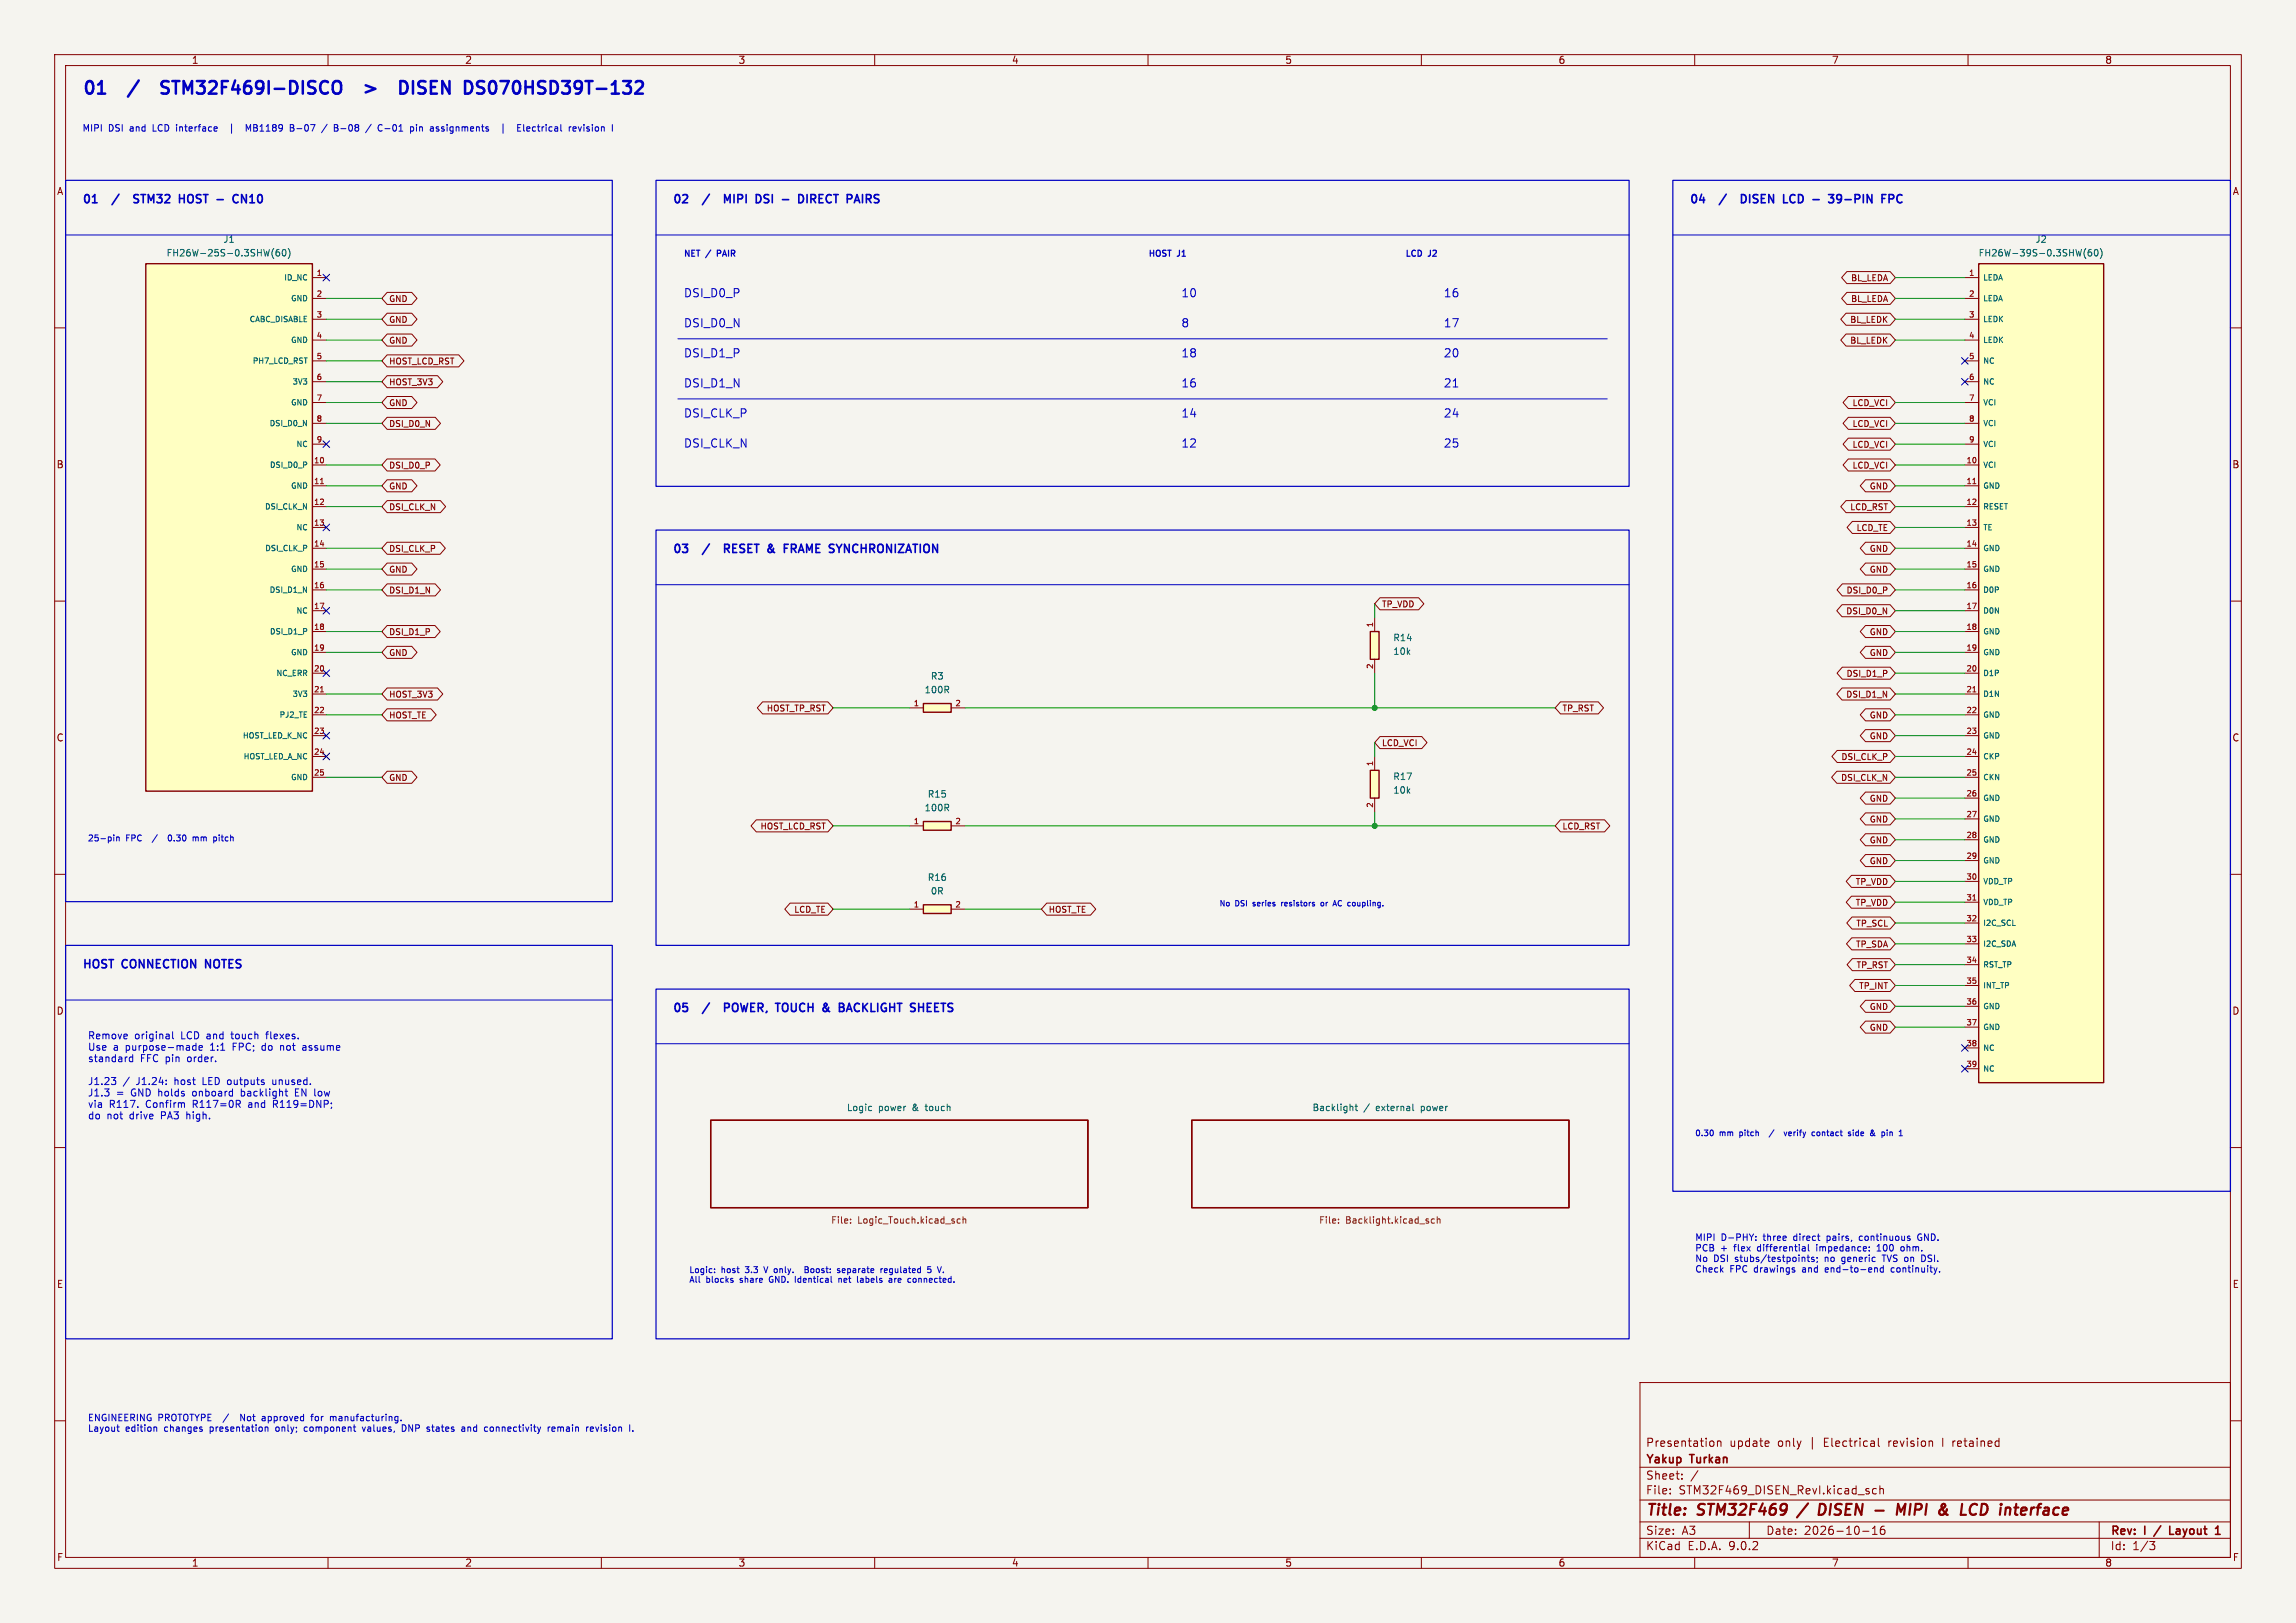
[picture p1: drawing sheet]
<svg xmlns="http://www.w3.org/2000/svg" width="420mm" height="297mm" viewBox="0 0 420 297" stroke-linecap="round" stroke-linejoin="round" font-family="sans-serif">
<defs><g id="words">
<g font-size="3.2" fill="#0000c2">
<text x="15" y="18.4">01</text>
<text x="32.5" y="18.4">STM32F469I-DISCO</text>
<text x="71.6" y="18.4">&gt;</text>
<text x="79.8" y="18.4">DISEN</text>
<text x="92.5" y="18.4">DS070HSD39T-132</text>
</g>
<g font-size="2.8" fill="#840000">
<text x="301" y="277.9">Title:</text>
<text x="310.6" y="277.9">STM32F469</text>
<text x="334.3" y="277.9">DISEN</text>
<text x="350.2" y="277.9">MIPI</text>
<text x="358.7" y="277.9">&amp;</text>
<text x="363.5" y="277.9">LCD</text>
<text x="371.5" y="277.9">interface</text>
</g>
<g font-size="2.1" fill="#0000c2">
<text x="15" y="38">01</text>
<text x="26.4" y="38">STM32</text>
<text x="35.3" y="38">HOST</text>
<text x="42.7" y="38">-</text>
<text x="46.3" y="38">CN10</text>
<text x="123" y="38">02</text>
<text x="134.4" y="38">MIPI</text>
<text x="140.8" y="38">DSI</text>
<text x="146.2" y="38">-</text>
<text x="149.8" y="38">DIRECT</text>
<text x="159.2" y="38">PAIRS</text>
<text x="309" y="38">04</text>
<text x="320.4" y="38">DISEN</text>
<text x="328.7" y="38">LCD</text>
<text x="334.7" y="38">-</text>
<text x="338.3" y="38">39-PIN</text>
<text x="125" y="54.7">DSI_D0_P</text>
<text x="216" y="54.7">10</text>
<text x="264" y="54.7">16</text>
<text x="125" y="60.2">DSI_D0_N</text>
<text x="125" y="65.7">DSI_D1_P</text>
<text x="216" y="65.7">18</text>
<text x="216" y="60.2">8</text>
<text x="264" y="65.7">20</text>
<text x="264" y="60.2">17</text>
<text x="125" y="71.2">DSI_D1_N</text>
<text x="216" y="71.2">16</text>
<text x="264" y="71.2">21</text>
<text x="125" y="76.7">DSI_CLK_P</text>
<text x="216" y="76.7">14</text>
<text x="264" y="76.7">24</text>
<text x="125" y="82.2">DSI_CLK_N</text>
<text x="216" y="82.2">12</text>
<text x="264" y="82.2">25</text>
<text x="123" y="102">03</text>
<text x="134.4" y="102">RESET</text>
<text x="142.9" y="102">&amp;</text>
<text x="146.5" y="102">FRAME SYNCHRONIZATION</text>
<text x="15" y="178">HOST</text>
<text x="22.5" y="178">CONNECTION</text>
<text x="38.3" y="178">NOTES</text>
<text x="123" y="185.9">05</text>
<text x="134.4" y="185.9">POWER,</text>
<text x="144.5" y="185.9">TOUCH</text>
<text x="153.6" y="185.9">&amp;</text>
<text x="157.2" y="185.9">BACKLIGHT SHEETS</text>
</g>
<g font-size="2.1" fill="#840000">
<text x="301" y="268.2">Yakup</text>
<text x="301" y="265">Presentation</text>
<text x="309.3" y="268.2">Turkan</text>
<text x="316.4" y="265">update</text>
<text x="325.2" y="265">only</text>
<text x="331.2" y="265">|</text>
<text x="333.9" y="265">Electrical</text>
<text x="345.8" y="265">revision</text>
<text x="355.9" y="265">I retained</text>
<text x="301" y="273.7">File:</text>
<text x="301" y="271">Sheet:</text>
<text x="307.1" y="273.7">STM32F469_DISEN_RevI.kicad_sch</text>
<text x="301" y="281.1">Size:</text>
<text x="307.6" y="281.1">A3</text>
<text x="323" y="281.1">Date:</text>
<text x="330" y="281.1">2026-10-16</text>
<text x="386" y="281.3">Rev:</text>
<text x="392.4" y="281.3">I</text>
<text x="398.1" y="281.3">Layout</text>
<text x="301" y="283.9">KiCad</text>
<text x="308.7" y="283.9">E.D.A.</text>
<text x="316.3" y="283.9">9.0.2</text>
<text x="386" y="283.9">Id:</text>
<text x="390.1" y="283.9">1/3</text>
</g>
<g font-size="1.8" fill="#840000">
<text x="35" y="11.9">1</text>
<text x="85" y="11.9">2</text>
<text x="135" y="11.9">3</text>
<text x="185" y="11.9">4</text>
<text x="235" y="11.9">5</text>
<text x="285" y="11.9">6</text>
<text x="335" y="11.9">7</text>
<text x="385" y="11.9">8</text>
<text x="10.3" y="35.9">A</text>
<text x="408.3" y="35.9">A</text>
<text x="10.3" y="85.9">B</text>
<text x="408.2" y="85.9">B</text>
<text x="10.3" y="135.9">C</text>
<text x="408.2" y="135.9">C</text>
<text x="10.3" y="185.9">D</text>
<text x="408.2" y="185.9">D</text>
<text x="10.3" y="235.9">E</text>
<text x="408.3" y="235.9">E</text>
<text x="10.3" y="285.9">F</text>
<text x="35" y="286.9">1</text>
<text x="85" y="286.9">2</text>
<text x="135" y="286.9">3</text>
<text x="185" y="286.9">4</text>
<text x="235" y="286.9">5</text>
<text x="285" y="286.9">6</text>
<text x="335" y="286.9">7</text>
<text x="385" y="286.9">8</text>
<text x="408.3" y="285.9">F</text>
</g>
<g font-size="1.8" fill="#0000c2">
<text x="16" y="190.5">Remove</text>
<text x="24.6" y="190.5">original</text>
<text x="33.2" y="190.5">LCD and</text>
<text x="42.8" y="190.5">touch</text>
<text x="49.4" y="190.5">flexes.</text>
<text x="16" y="192.6">Use</text>
<text x="16" y="194.7">standard</text>
<text x="20.7" y="192.6">a</text>
<text x="23.1" y="192.6">purpose-made</text>
<text x="25.7" y="194.7">FFC pin</text>
<text x="34.5" y="194.7">order.</text>
<text x="38.8" y="192.6">1:1</text>
<text x="43" y="192.6">FPC;</text>
<text x="48.6" y="192.6">do</text>
<text x="52.1" y="192.6">not</text>
<text x="56.4" y="192.6">assume</text>
<text x="16" y="198.9">J1.23</text>
<text x="16" y="201">J1.3</text>
<text x="16" y="203.1">via</text>
<text x="20" y="203.1">R117.</text>
<text x="21.3" y="201">=</text>
<text x="22.5" y="198.9">/</text>
<text x="24.1" y="201">GND holds</text>
<text x="25.1" y="198.9">J1.24:</text>
<text x="26.8" y="203.1">Confirm</text>
<text x="32.2" y="198.9">host</text>
<text x="35.5" y="203.1">R117=0R</text>
<text x="35.7" y="201">onboard</text>
<text x="37.5" y="198.9">LED outputs</text>
<text x="44.7" y="201">backlight</text>
<text x="45.9" y="203.1">and</text>
<text x="50.6" y="203.1">R119=DNP;</text>
<text x="50.7" y="198.9">unused.</text>
<text x="54.8" y="201">EN low</text>
<text x="16" y="205.2">do</text>
<text x="19.5" y="205.2">not</text>
<text x="23.8" y="205.2">drive</text>
<text x="29.7" y="205.2">PA3</text>
<text x="34.6" y="205.2">high.</text>
</g>
<g font-size="1.7" fill="#0000c2">
<text x="15" y="24.4">MIPI</text>
<text x="19.8" y="24.4">DSI</text>
<text x="23.9" y="24.4">and</text>
<text x="28.3" y="24.4">LCD interface</text>
<text x="46.4" y="24.4">MB1189</text>
<text x="54.7" y="24.4">B-07</text>
<text x="60.8" y="24.4">/</text>
<text x="63.2" y="24.4">B-08</text>
<text x="69.3" y="24.4">/</text>
<text x="71.7" y="24.4">C-01</text>
<text x="77.8" y="24.4">pin</text>
<text x="81.6" y="24.4">assignments</text>
<text x="95" y="24.4">|</text>
<text x="98.4" y="24.4">Electrical</text>
<text x="108.1" y="24.4">revision</text>
<text x="310" y="227.4">MIPI</text>
<text x="314.8" y="227.4">D-PHY:</text>
<text x="322.7" y="227.4">three</text>
<text x="328.4" y="227.4">direct</text>
<text x="334.7" y="227.4">pairs,</text>
<text x="340.9" y="227.4">continuous</text>
<text x="351.8" y="227.4">GND.</text>
<text x="310" y="229.3">PCB</text>
<text x="310" y="231.3">No</text>
<text x="310" y="233.2">Check</text>
<text x="313.5" y="231.3">DSI</text>
<text x="314.7" y="229.3">+</text>
<text x="316.4" y="233.2">FPC</text>
<text x="317.3" y="229.3">flex</text>
<text x="317.5" y="231.3">stubs/testpoints;</text>
<text x="321" y="233.2">drawings</text>
<text x="321.8" y="229.3">differential</text>
<text x="330" y="233.2">and</text>
<text x="332.8" y="229.3">impedance:</text>
<text x="334.1" y="231.3">no</text>
<text x="334.4" y="233.2">end-to-end</text>
<text x="337.4" y="231.3">generic</text>
<text x="344.1" y="229.3">100</text>
<text x="345.1" y="231.3">TVS on</text>
<text x="346.7" y="233.2">continuity.</text>
<text x="348.7" y="229.3">ohm.</text>
<text x="352.7" y="231.3">DSI.</text>
<text x="16" y="260.4">ENGINEERING</text>
<text x="16" y="262.3">Layout</text>
<text x="23" y="262.3">edition</text>
<text x="28.9" y="260.4">PROTOTYPE</text>
<text x="30.2" y="262.3">changes</text>
<text x="38.7" y="262.3">presentation</text>
<text x="41.2" y="260.4">/</text>
<text x="44.7" y="260.4">Not</text>
<text x="48.9" y="260.4">approved</text>
<text x="51" y="262.3">only;</text>
<text x="56.4" y="262.3">component</text>
<text x="58.1" y="260.4">for</text>
<text x="61.8" y="260.4">manufacturing.</text>
<text x="67.3" y="262.3">values,</text>
<text x="74.7" y="262.3">DNP</text>
<text x="79.5" y="262.3">states</text>
<text x="86.1" y="262.3">and</text>
<text x="90.5" y="262.3">connectivity</text>
<text x="102.3" y="262.3">remain</text>
<text x="109.5" y="262.3">revision</text>
</g>
<g font-size="1.7" fill="#006464">
<text x="30.4" y="47.1">FH26W-25S-0.3SHW(60)</text>
<text x="40.8" y="44.6">J1</text>
<text x="361.8" y="47.1">FH26W-39S-0.3SHW(60)</text>
<text x="372.2" y="44.6">J2</text>
<text x="254.8" y="117.5">R14</text>
<text x="170.2" y="124.6">R3</text>
<text x="254.8" y="120">10k</text>
<text x="169" y="127.1">100R</text>
<text x="254.8" y="142.9">R17</text>
<text x="169" y="148.7">100R</text>
<text x="169.6" y="146.2">R15</text>
<text x="254.8" y="145.4">10k</text>
<text x="169.6" y="161.4">R16</text>
<text x="170.2" y="163.9">0R</text>
<text x="154.8" y="203.5">Logic</text>
<text x="160.7" y="203.5">power</text>
<text x="167" y="203.5">&amp;</text>
<text x="169.6" y="203.5">touch</text>
<text x="240" y="203.5">Backlight</text>
<text x="249.5" y="203.5">/</text>
<text x="251.9" y="203.5">external</text>
<text x="260.2" y="203.5">power</text>
</g>
<g font-size="1.7" fill="#725600">
<text x="151.9" y="224.1">File:</text>
<text x="156.9" y="224.1">Logic_Touch.kicad_sch</text>
<text x="241.2" y="224.1">File:</text>
<text x="246.2" y="224.1">Backlight.kicad_sch</text>
</g>
<g font-size="1.5" fill="#0000c2">
<text x="125" y="47.5">NET</text>
<text x="131.7" y="47.5">PAIR</text>
<text x="210" y="47.5">HOST</text>
<text x="215.5" y="47.5">J1</text>
<text x="257" y="47.5">LCD</text>
<text x="261.4" y="47.5">J2</text>
<text x="16" y="154.3">25-pin</text>
<text x="23" y="154.3">FPC</text>
<text x="28.3" y="154.3">/</text>
<text x="31.6" y="154.3">0.30</text>
<text x="36.4" y="154.3">mm</text>
<text x="40.4" y="154.3">pitch</text>
<text x="310" y="208.3">0.30</text>
<text x="314.5" y="208.3">mm</text>
<text x="318.4" y="208.3">pitch</text>
<text x="327.6" y="208.3">verify</text>
<text x="332.9" y="208.3">contact</text>
<text x="339.8" y="208.3">side</text>
<text x="344" y="208.3">&amp;</text>
<text x="346.4" y="208.3">pin</text>
<text x="126" y="233.3">Logic:</text>
<text x="131.9" y="233.3">host</text>
<text x="136.5" y="233.3">3.3</text>
<text x="140.2" y="233.3">V only.</text>
<text x="148.3" y="233.3">Boost:</text>
<text x="154.5" y="233.3">separate</text>
<text x="162.7" y="233.3">regulated</text>
<text x="171.5" y="233.3">5</text>
<text x="126" y="235.1">All</text>
<text x="129.2" y="235.1">blocks</text>
<text x="135.5" y="235.1">share</text>
<text x="141.1" y="235.1">GND.</text>
<text x="146.1" y="235.1">Identical</text>
<text x="154.3" y="235.1">net</text>
<text x="157.9" y="235.1">labels</text>
<text x="164" y="235.1">are</text>
<text x="167.7" y="235.1">connected.</text>
</g>
<g font-size="1.5" fill="#840000">
<text x="338.5" y="51.7">BL_LEDA</text>
<text x="71.1" y="55.5">GND</text>
<text x="71.1" y="59.3">GND</text>
<text x="338.3" y="59.3">BL_LEDK</text>
<text x="338.5" y="55.5">BL_LEDA</text>
<text x="71.1" y="63.1">GND</text>
<text x="338.3" y="63.1">BL_LEDK</text>
<text x="71.1" y="66.9">HOST_LCD_RST</text>
<text x="71.1" y="70.7">HOST_3V3</text>
<text x="71.1" y="74.5">GND</text>
<text x="338.7" y="74.5">LCD_VCI</text>
<text x="71.1" y="78.3">DSI_D0_N</text>
<text x="338.7" y="78.3">LCD_VCI</text>
<text x="338.7" y="82.1">LCD_VCI</text>
<text x="71.1" y="85.9">DSI_D0_P</text>
<text x="71.1" y="89.8">GND</text>
<text x="338.7" y="85.9">LCD_VCI</text>
<text x="341.9" y="89.8">GND</text>
<text x="71.1" y="93.6">DSI_CLK_N</text>
<text x="338.3" y="93.6">LCD_RST</text>
<text x="71.1" y="101.2">DSI_CLK_P</text>
<text x="339.5" y="97.4">LCD_TE</text>
<text x="341.9" y="101.2">GND</text>
<text x="71.1" y="105">GND</text>
<text x="341.9" y="105">GND</text>
<text x="71.1" y="108.8">DSI_D1_N</text>
<text x="252.7" y="111.3">TP_VDD</text>
<text x="337.6" y="112.6">DSI_D0_N</text>
<text x="337.6" y="108.8">DSI_D0_P</text>
<text x="71.1" y="116.4">DSI_D1_P</text>
<text x="341.9" y="116.4">GND</text>
<text x="71.1" y="120.2">GND</text>
<text x="337.6" y="124">DSI_D1_P</text>
<text x="341.9" y="120.2">GND</text>
<text x="71.1" y="127.9">HOST_3V3</text>
<text x="71.1" y="131.7">HOST_TE</text>
<text x="140.1" y="130.4">HOST_TP_RST</text>
<text x="285.7" y="130.4">TP_RST</text>
<text x="337.6" y="127.9">DSI_D1_N</text>
<text x="341.9" y="131.7">GND</text>
<text x="252.7" y="136.7">LCD_VCI</text>
<text x="341.9" y="135.5">GND</text>
<text x="71.1" y="143.1">GND</text>
<text x="336.6" y="143.1">DSI_CLK_N</text>
<text x="336.7" y="139.3">DSI_CLK_P</text>
<text x="341.9" y="146.9">GND</text>
<text x="139" y="152">HOST_LCD_RST</text>
<text x="285.7" y="152">LCD_RST</text>
<text x="341.9" y="154.5">GND</text>
<text x="341.9" y="150.7">GND</text>
<text x="341.9" y="158.3">GND</text>
<text x="145.2" y="167.2">LCD_TE</text>
<text x="191.7" y="167.2">HOST_TE</text>
<text x="339.3" y="162.1">TP_VDD</text>
<text x="339.3" y="166">TP_VDD</text>
<text x="339.4" y="173.6">TP_SDA</text>
<text x="339.4" y="169.8">TP_SCL</text>
<text x="339.5" y="177.4">TP_RST</text>
<text x="339.9" y="181.2">TP_INT</text>
<text x="341.9" y="185">GND</text>
<text x="341.9" y="188.8">GND</text>
</g>
<g font-size="1.4" fill="#006464">
<text x="51.9" y="51.5">ID_NC</text>
<text x="362.7" y="51.5">LEDA</text>
<text x="45.5" y="59.1">CABC_DISABLE</text>
<text x="53.1" y="55.3">GND</text>
<text x="362.7" y="55.3">LEDA</text>
<text x="362.7" y="59.1">LEDK</text>
<text x="53.1" y="63">GND</text>
<text x="362.7" y="63">LEDK</text>
<text x="46.1" y="66.8">PH7_LCD_RST</text>
<text x="53.4" y="70.6">3V3</text>
<text x="362.7" y="66.8">NC</text>
<text x="362.7" y="70.6">NC</text>
<text x="53.1" y="74.4">GND</text>
<text x="362.7" y="74.4">VCI</text>
<text x="49.2" y="78.2">DSI_D0_N</text>
<text x="54.1" y="82">NC</text>
<text x="362.7" y="78.2">VCI</text>
<text x="362.7" y="82">VCI</text>
<text x="49.2" y="85.8">DSI_D0_P</text>
<text x="53.1" y="89.6">GND</text>
<text x="362.7" y="85.8">VCI</text>
<text x="362.7" y="89.6">GND</text>
<text x="48.3" y="93.4">DSI_CLK_N</text>
<text x="362.7" y="93.4">RESET</text>
<text x="48.4" y="101.1">DSI_CLK_P</text>
<text x="54.1" y="97.2">NC</text>
<text x="362.7" y="97.2">TE</text>
<text x="362.7" y="101.1">GND</text>
<text x="53.1" y="104.9">GND</text>
<text x="362.7" y="104.9">GND</text>
<text x="49.2" y="108.7">DSI_D1_N</text>
<text x="54.1" y="112.5">NC</text>
<text x="362.7" y="108.7">D0P</text>
<text x="362.7" y="112.5">D0N</text>
<text x="49.2" y="116.3">DSI_D1_P</text>
<text x="362.7" y="116.3">GND</text>
<text x="50.4" y="123.9">NC_ERR</text>
<text x="53.1" y="120.1">GND</text>
<text x="362.7" y="120.1">GND</text>
<text x="362.7" y="123.9">D1P</text>
<text x="51" y="131.5">PJ2_TE</text>
<text x="53.4" y="127.7">3V3</text>
<text x="362.7" y="127.7">D1N</text>
<text x="362.7" y="131.5">GND</text>
<text x="44.3" y="135.3">HOST_LED_K_NC</text>
<text x="362.7" y="135.3">GND</text>
<text x="44.4" y="139.2">HOST_LED_A_NC</text>
<text x="53.1" y="143">GND</text>
<text x="362.7" y="139.2">CKP</text>
<text x="362.7" y="143">CKN</text>
<text x="362.7" y="146.8">GND</text>
<text x="362.7" y="150.6">GND</text>
<text x="362.7" y="154.4">GND</text>
<text x="362.7" y="158.2">GND</text>
<text x="362.7" y="162">VDD_TP</text>
<text x="362.7" y="165.8">VDD_TP</text>
<text x="362.7" y="169.6">I2C_SCL</text>
<text x="362.7" y="173.4">I2C_SDA</text>
<text x="362.7" y="177.3">RST_TP</text>
<text x="362.7" y="181.1">INT_TP</text>
<text x="362.7" y="184.9">GND</text>
<text x="362.7" y="188.7">GND</text>
<text x="362.7" y="192.5">NC</text>
<text x="362.7" y="196.3">NC</text>
</g>
<g font-size="1.4" fill="#a90000">
<text x="57.8" y="50.5">1</text>
<text x="360.1" y="50.5">1</text>
<text x="57.8" y="54.4">2</text>
<text x="57.8" y="58.2">3</text>
<text x="360.1" y="54.4">2</text>
<text x="360.1" y="58.2">3</text>
<text x="57.8" y="62">4</text>
<text x="57.8" y="65.8">5</text>
<text x="360.1" y="62">4</text>
<text x="360.1" y="65.8">5</text>
<text x="57.8" y="69.6">6</text>
<text x="360.1" y="69.6">6</text>
<text x="57.8" y="73.4">7</text>
<text x="57.8" y="77.2">8</text>
<text x="360.1" y="73.4">7</text>
<text x="360.1" y="77.2">8</text>
<text x="57.8" y="81">9</text>
<text x="360.1" y="81">9</text>
<text x="57.3" y="84.8">10</text>
<text x="57.3" y="88.6">11</text>
<text x="359.6" y="84.8">10</text>
<text x="359.6" y="88.6">11</text>
<text x="57.3" y="92.5">12</text>
<text x="359.6" y="92.5">12</text>
<text x="57.3" y="96.3">13</text>
<text x="57.3" y="100.1">14</text>
<text x="359.6" y="96.3">13</text>
<text x="359.6" y="100.1">14</text>
<text x="57.3" y="103.9">15</text>
<text x="57.3" y="107.7">16</text>
<text x="359.6" y="103.9">15</text>
<text x="359.6" y="107.7">16</text>
<text x="57.3" y="111.5">17</text>
<text x="359.6" y="111.5">17</text>
<text x="57.3" y="115.3">18</text>
<text x="57.3" y="119.1">19</text>
<text x="251.2" y="114.9" transform="rotate(-90 251.2 114.9)">1</text>
<text x="359.6" y="115.3">18</text>
<text x="359.6" y="119.1">19</text>
<text x="57.3" y="122.9">20</text>
<text x="251.2" y="122.5" transform="rotate(-90 251.2 122.5)">2</text>
<text x="359.6" y="122.9">20</text>
<text x="57.3" y="126.7">21</text>
<text x="57.3" y="130.6">22</text>
<text x="167" y="129.3">1</text>
<text x="174.7" y="129.3">2</text>
<text x="359.6" y="126.7">21</text>
<text x="359.6" y="130.6">22</text>
<text x="57.3" y="134.4">23</text>
<text x="359.6" y="134.4">23</text>
<text x="57.3" y="138.2">24</text>
<text x="57.3" y="142">25</text>
<text x="251.2" y="140.3" transform="rotate(-90 251.2 140.3)">1</text>
<text x="359.6" y="138.2">24</text>
<text x="359.6" y="142">25</text>
<text x="251.2" y="147.9" transform="rotate(-90 251.2 147.9)">2</text>
<text x="359.6" y="145.8">26</text>
<text x="359.6" y="149.6">27</text>
<text x="167" y="150.9">1</text>
<text x="174.7" y="150.9">2</text>
<text x="359.6" y="153.4">28</text>
<text x="359.6" y="157.2">29</text>
<text x="359.6" y="161">30</text>
<text x="167" y="166.1">1</text>
<text x="174.7" y="166.1">2</text>
<text x="359.6" y="164.8">31</text>
<text x="359.6" y="168.7">32</text>
<text x="359.6" y="172.5">33</text>
<text x="359.6" y="176.3">34</text>
<text x="359.6" y="180.1">35</text>
<text x="359.6" y="183.9">36</text>
<text x="359.6" y="187.7">37</text>
<text x="359.6" y="191.5">38</text>
<text x="359.6" y="195.3">39</text>
</g>
<g font-size="1.4" fill="#0000c2">
<text x="223" y="166.2">No</text>
<text x="226" y="166.2">DSI</text>
<text x="229.4" y="166.2">series</text>
<text x="234.9" y="166.2">resistors</text>
<text x="242.4" y="166.2">or</text>
<text x="244.9" y="166.2">AC coupling.</text>
</g>
</g></defs>
<path d="M0 0h420v297h-420z" fill="#f5f4ef" stroke="#f5f4ef" stroke-width=".18"/>
<g fill="none" stroke="#840000" stroke-width=".18">
<path d="M10 10h400v277h-400zM12 12h396v273h-396zM60 10v2M110 10v2M160 10v2M210 10v2M260 10v2M310 10v2M360 10v2M10 60h2M408 60h2M10 110h2"/>
<path d="M408 110h2M10 160h2M408 160h2M10 210h2M408 210h2M300 253h108v32h-108zM10 260h2M300 278.5h108M300 274.5h108M300 268.5h108M305.5 273.2v.2M305.5 272.5v.1"/>
<path d="M307.7 270.5v.2M307.7 269.8v.1M310.6 269.1l-1.3 1.9M313.2 263.7l.3 .3v.4l-.3 .3M314.2 263.8l.2-.1 .3 .1 .1 .9M314.2 263.7v1M320 278.5v3M323.4 263.7l.2 .3-.7 .2M323.5 264.6l-.1 .1M342.5 279.7l.4-.4v1.5M343.2 272.5l-.4-.1-.3 .3v.4l.2 .2h.5M343.6 263.2v1.3l.2 .2"/>
<path d="M343.9 272.5l.2-.1 .3 .1 .1 .9M343.9 271.9v1.5M344.7 279.3a.59 .59 0 0 0-.8 .6v.6l.2 .2 .4 .1 .2-.2 .1-.5-.1-.2h-.5l-.3 .2M384 278.5v6.5M408 260h2M60 285v2M110 285v2M160 285v2M210 285v2M260 285v2M300 281.5h108M310 285v2"/>
<path d="M340.7 280.2h1.2M342.5 280.8h.9M360 285v2M393.2 282.1h1l-.5 .6 .4 .1 .1 .5-.3 .3h-.5"/>
</g>
<path d="M395.3 279.2l-1.3 1.9M396.9 279.3v1.5h.7M405.5 279.5l.2-.2v1.5M405.3 280.8h.8" fill="none" stroke="#840000" stroke-width=".3"/>
<path d="M330.7 275.1l-2 2.6M333.7 275.3l-.8-.1-.2 2h.4l.6-.3M343 276.4h1.6M347 277.2l.2-2 .5 1.4 .8-1.4-.2 2M349.5 275.2l-.3 2M363 275.2h-.5l-.2 2 .8-.1M370.1 275.9l.5 .1 .1 .3-1 .2M370.5 277.1l-.2 .1" fill="none" stroke="#840000" stroke-width=".4"/>
<path d="M130 205h69v16h-69zM218 205h69v16h-69z" fill="none" stroke="#840000" stroke-width=".25"/>
<path d="M159.3 202.4l.1 .1M159.4 203.2h-.1M247.3 202.4l.2 .2v.6M247.9 202.4h.4M248 202v1.1l.3 .1M258.4 202v1.1l.2 .1" fill="none" stroke="#006464" stroke-width=".18"/>
<path d="M155.6 223.7v.1M155.6 223.1v.1M175.6 223.1l-.3-.1-.2 .3 .1 .5h.4M176.2 223.2l.1-.2 .3 .1 .1 .7M176.2 222.6v1.2M244.8 223.7v.1M244.8 223.1v.1M261.3 223.5v.3M262.4 223.1l-.4-.1-.2 .3 .1 .5h.5M262.9 223.2l.2-.2 .3 .1v.7M262.9 222.6v1.2" fill="none" stroke="#725600" stroke-width=".18"/>
<path d="M361.9 48.3h22.9v149.8h-22.9z" fill="#ffffc2"/>
<path d="M361.9 48.3h22.9v149.8h-22.9z" fill="none" stroke="#840000" stroke-width=".25"/>
<g fill="none" stroke="#840000" stroke-width=".18">
<path d="M359.4 50.8h2.5M359.4 54.6h2.5M359.4 58.4h2.5M359.4 62.2h2.5M359.4 66h2.5M359.4 69.9h2.5M359.4 73.7h2.5M359.4 77.5h2.5M359.4 81.3h2.5M359.4 85.1h2.5M359.4 88.9h2.5M359.4 92.7h2.5"/>
<path d="M359.4 96.5h2.5M359.4 100.3h2.5M359.4 104.1h2.5M359.4 108h2.5M359.4 111.8h2.5M359.4 115.6h2.5M359.4 119.4h2.5M359.4 123.2h2.5M359.4 127h2.5M359.4 130.8h2.5M359.4 134.6h2.5M359.4 138.4h2.5"/>
<path d="M359.4 142.2h2.5M359.4 146.1h2.5M359.4 149.9h2.5M359.4 153.7h2.5M359.4 157.5h2.5M359.4 161.3h2.5M359.4 165.1h2.5M359.4 168.9h2.5M359.4 172.7h2.5M359.4 176.5h2.5M359.4 180.3h2.5M359.4 184.2h2.5"/>
<path d="M359.4 188h2.5M359.4 191.8h2.5M359.4 195.6h2.5"/>
</g>
<path d="M360.9 88.5h.5M360.9 126.6h.5M360.9 164.7h.5" fill="none" stroke="#a90000" stroke-width=".18"/>
<path d="M381.2 46.5l.4 .8M381.6 45.5l-.4 .8M382.5 45.6l-.3 .1-.2 .2v.7l.2 .2 .4-.1v-.4l-.1-.1-.3-.1-.2 .2M383.2 45.8l.2-.2a.64 .64 0 0 1 .4 .6 .64 .64 0 0 1-.4 .6l-.3-.4zM384.2 45.5a1.38 1.38 0 0 1 0 1.8" fill="none" stroke="#006464" stroke-width=".18"/>
<path d="M168.9 128.7h5.1v1.6h-5.1z" fill="#ffffc2"/>
<path d="M168.9 128.7h5.1v1.6h-5.1z" fill="none" stroke="#840000" stroke-width=".25"/>
<path d="M166.4 129.5h2.5M174 129.5h2.5" fill="none" stroke="#840000" stroke-width=".18"/>
<path d="M250.7 115.6h1.6v5.1h-1.6z" fill="#ffffc2"/>
<path d="M250.7 115.6h1.6v5.1h-1.6z" fill="none" stroke="#840000" stroke-width=".25"/>
<path d="M251.5 113v2.6M251.5 120.7v2.5" fill="none" stroke="#840000" stroke-width=".18"/>
<path d="M168.9 150.3h5.1v1.6h-5.1z" fill="#ffffc2"/>
<path d="M168.9 150.3h5.1v1.6h-5.1z" fill="none" stroke="#840000" stroke-width=".25"/>
<path d="M166.4 151.1h2.5M174 151.1h2.5" fill="none" stroke="#840000" stroke-width=".18"/>
<path d="M26.7 48.3h30.4v96.5h-30.4z" fill="#ffffc2"/>
<path d="M26.7 48.3h30.4v96.5h-30.4z" fill="none" stroke="#840000" stroke-width=".25"/>
<g fill="none" stroke="#840000" stroke-width=".18">
<path d="M57.1 50.8h2.6M57.1 54.6h2.6M57.1 58.4h2.6M57.1 62.2h2.6M57.1 66h2.6M57.1 69.9h2.6M57.1 73.7h2.6M57.1 77.5h2.6M57.1 81.3h2.6M57.1 85.1h2.6M57.1 88.9h2.6M57.1 92.7h2.6"/>
<path d="M57.1 96.5h2.6M57.1 100.3h2.6M57.1 104.1h2.6M57.1 108h2.6M57.1 111.8h2.6M57.1 115.6h2.6M57.1 119.4h2.6M57.1 123.2h2.6M57.1 127h2.6M57.1 130.8h2.6M57.1 134.6h2.6M57.1 138.4h2.6"/>
<path d="M57.1 142.2h2.6"/>
</g>
<path d="M58.6 88.5h.6M58.6 126.6h.6" fill="none" stroke="#a90000" stroke-width=".18"/>
<path d="M49.7 46.5l.4 .8M50.1 45.5l-.4 .8M51.1 45.6l-.4 .1-.2 .2v.7l.2 .2 .4-.1 .1-.4-.1-.1-.4-.1-.2 .2M51.7 45.8l.2-.2a.64 .64 0 0 1 .4 .6 .64 .64 0 0 1-.4 .6l-.3-.4zM52.7 45.5a1.38 1.38 0 0 1 0 1.8" fill="none" stroke="#006464" stroke-width=".18"/>
<path d="M168.9 165.6h5.1v1.6h-5.1z" fill="#ffffc2"/>
<path d="M168.9 165.6h5.1v1.6h-5.1z" fill="none" stroke="#840000" stroke-width=".25"/>
<path d="M166.4 166.4h2.5M174 166.4h2.5" fill="none" stroke="#840000" stroke-width=".18"/>
<path d="M250.7 141h1.6v5.1h-1.6z" fill="#ffffc2"/>
<path d="M250.7 141h1.6v5.1h-1.6z" fill="none" stroke="#840000" stroke-width=".25"/>
<g fill="none" stroke="#840000" stroke-width=".18">
<path d="M70.8 53.5h4.5l1 1.1-1 1.1h-4.5l-1-1.1zM70.8 57.3h4.5l1 1.1-1 1.1h-4.5l-1-1.1zM337.7 57.3h8l1 1.1-1 1.1h-8l-1-1.1zM337.8 53.5h7.9l1 1.1-1 1.1h-7.9l-.9-1.1zM337.8 49.7h7.9l1 1.1-1 1.1h-7.9l-.9-1.1zM70.8 61.1h4.5l1 1.1-1 1.1h-4.5l-1-1.1zM70.8 64.9h13.1l1 1.1-1 1.1h-13.1l-1-1.1zM70.8 68.7h9.2l1 1.2-1 1.1h-9.2l-1-1.1zM70.8 72.6h4.5l1 1.1-1 1.1h-4.5l-1-1.1zM70.8 76.4h8.8l1 1.1-1 1.1h-8.8l-1-1.1zM337.7 61.1h8l1 1.1-1 1.1h-8l-1-1.1zM338.1 72.6h7.6l1 1.1-1 1.1h-7.6l-1-1.1z"/>
<path d="M338.1 76.4h7.6l1 1.1-1 1.1h-7.6l-1-1.1zM70.8 99.2h9.7l1 1.1-1 1.1h-9.7l-1-1.1zM70.8 91.6h9.8l.9 1.1-.9 1.1h-9.8l-1-1.1zM70.8 84h8.8l.9 1.1-.9 1.1h-8.8l-1-1.1zM70.8 87.8h4.5l1 1.1-1 1.1h-4.5l-1-1.1zM337.7 91.6h8l1 1.1-1 1.1h-8l-1-1.1zM338.1 80.2h7.6l1 1.1-1 1.1h-7.6l-1-1.1zM338.1 84h7.6l1 1.1-1 1.1h-7.6l-1-1.1zM338.8 95.4h6.9l1 1.1-1 1.1h-6.9l-.9-1.1zM341.2 87.8h4.5l1 1.1-1 1.1h-4.5l-.9-1.1zM341.2 99.2h4.5l1 1.1-1 1.1h-4.5l-.9-1.1zM70.8 118.3h4.5l1 1.1-1 1.1h-4.5l-1-1.1z"/>
<path d="M70.8 114.5h8.8l.9 1.1-.9 1.1h-8.8l-1-1.1zM70.8 106.8h8.8l1 1.2-1 1.1h-8.8l-1-1.1zM70.8 103h4.5l1 1.1-1 1.1h-4.5l-1-1.1zM252.4 109.4h7.1l1 1.1-1 1.1h-7.1l-.9-1.1zM336.9 110.7h8.8l1 1.1-1 1.1h-8.8l-.9-1.1zM337 106.8h8.7l1 1.2-1 1.1h-8.7l-1-1.1zM341.2 103h4.5l1 1.1-1 1.1h-4.5l-.9-1.1zM341.2 118.3h4.5l1 1.1-1 1.1h-4.5l-.9-1.1zM341.2 114.5h4.5l1 1.1-1 1.1h-4.5l-.9-1.1zM70.8 125.9h9.2l1 1.1-1 1.1h-9.2l-1-1.1zM70.8 129.7h8l1 1.1-1 1.1h-8l-1-1.1zM139.5 128.4h11.9l1 1.1-1 1.1h-11.9l-1-1.1z"/>
<path d="M251.5 138.4v2.6M252.4 134.8h7.7l.9 1.1-.9 1.1h-7.7l-.9-1.1zM285.4 128.4h7l.9 1.1-.9 1.1h-7l-.9-1.1zM336.1 137.3h9.6l1 1.1-1 1.1h-9.6l-1-1.1zM336.9 125.9h8.8l1 1.1-1 1.1h-8.8l-.9-1.1zM337 122.1h8.7l1 1.1-1 1.1h-8.7l-1-1.1zM341.2 129.7h4.5l1 1.1-1 1.1h-4.5l-.9-1.1zM341.2 133.5h4.5l1 1.1-1 1.1h-4.5l-.9-1.1zM70.8 141.1h4.5l1 1.1-1 1.1h-4.5l-1-1.1zM138.3 150h13.1l1 1.1-1 1.1h-13.1l-.9-1.1zM251.5 146.1v2.5M285.4 150h8.1l1 1.1-1 1.1h-8.1l-.9-1.1z"/>
<path d="M336 141.1h9.7l1 1.1-1 1.1h-9.7l-1-1.1zM341.2 152.6h4.5l1 1.1-1 1.1h-4.5l-.9-1.1zM341.2 156.4h4.5l1 1.1-1 1.1h-4.5l-.9-1.1zM341.2 144.9h4.5l1 1.2-1 1.1h-4.5l-.9-1.1zM341.2 148.8h4.5l1 1.1-1 1.1h-4.5l-.9-1.1zM144.5 165.3h6.9l1 1.1-1 1.1h-6.9l-.9-1.1zM191.5 165.3h8l.9 1.1-.9 1.1h-8l-1-1.1zM338.7 160.2h7l1 1.1-1 1.1h-7l-1-1.1zM338.7 164h7l1 1.1-1 1.1h-7l-1-1.1zM338.7 171.6h7l1 1.1-1 1.1h-7l-.9-1.1zM338.8 167.8h6.9l1 1.1-1 1.1h-6.9l-1-1.1zM338.8 175.4h6.9l1 1.1-1 1.1h-6.9l-.9-1.1z"/>
<path d="M339.3 179.2h6.4l1 1.1-1 1.1h-6.4l-1-1.1zM341.2 186.9h4.5l1 1.1-1 1.1h-4.5l-.9-1.1zM341.2 183h4.5l1 1.2-1 1.1h-4.5l-.9-1.1z"/>
</g>
<g fill="none" stroke="#0000c2" stroke-width=".18">
<path d="M39.7 23.3v.2l-.5 .1M42.4 22.7v1.7M45 24v-1.2l.4 .9 .4-.9v1.2M53.1 22.8l.6 .1v.2l-.2 .3M53.1 23.4h.4M53.5 23.4l.3 .2-.1 .3-.6 .1M59.8 22.7l-1 1.6M62.4 23.5h.9M67.9 22.7l-1 1.6M70.4 23.5h.9M75.4 23.2l.3 .2v.4l-.3 .2M76.2 22.8v.1"/>
<path d="M76.2 23.2v.8M76.8 23.2v.8M76.8 23.3l.3-.1 .2 .2M80.8 23.9h.4M81.2 23.3l-.3-.1-.1 .2v.1l.4 .2M92 22.7v1.7M95.8 23.9l.2 .1M96.4 23.6l.5-.1v-.2l-.4-.1-.1 .2v.5h.5M98 23.3l-.4-.1-.2 .2 .1 .5h.5M105.8 23.2l.3 .8 .3-.8M106.8 22.8v.1M106.8 23.2v.8"/>
<path d="M107.3 23.9l.4 .1M107.7 23.2l-.4 .2 .1 .1 .3 .1M12 43h100M120 43h178M306 43h102M124 73h170M124 62h170M265.8 70.8h.9M120 107h178M20.8 152.8v.1M20.8 153.2v.7M21.3 153.2v.7"/>
<path d="M21.3 153.3l.5-.1v.7M31.2 152.8h-.1a.59 .59 0 0 0-.3 .5 .59 .59 0 0 0 .3 .6l.1-.1M35.3 153.3l.3-.1 .2 .1M35.3 153.2v.7M35.8 153.3v.6M36 153.2l-.2 .1M39.2 153.2h.2l.2 .2v.4l-.4 .1M234.4 165.1v.7M234.5 165.2l-.1 .1M242 165.1l-.4 .2 .1 .4 .3 .1M243.8 165.8l.3-1 .4 1M243.9 165.5h.5"/>
<path d="M12 183h100M20.4 197.2h.8l-.5 .5M20.9 197.7l.3 .2v.3l-.3 .3M23.7 193.5v.7l.2 .1 .4-.1M24.3 193v1.3M31.6 188.8v1.1l.2 .2M35.3 192.1l.2 .1 .3-.1M35.8 190.9v1.3M35.8 191.4l-.3-.1-.2 .2M36.4 191.8l.6-.2v-.2l-.4-.1-.2 .2 .1 .6h.5M44.1 199.3v1.3M48 191.4l-.1 .2 .1 .5"/>
<path d="M48.6 189.2h.5M49.9 197.6v.7l.4 .2M51.3 191.3v.9M51.7 191.3l-.4 .2M52.1 199.7h.5M54 199.3v1.3h.7M54 199.9h.5M55.4 191.4h.5M55.8 191.7h-.3l-.2 .2 .1 .2 .4 .1M120 191h178M33.6 201.8l.1 .2v.7M43.5 202l.5 .7"/>
<path d="M43.7 201.4l.3 .2-.1 .3-.2 .1M44.1 200.5l.2 .1M50 201.4v1.3M50 202h.5M52.4 200.5l.2 .1M313.3 206.9l.1 .3-.1 .5M324.5 206.7l-.9 1.4M326.4 207.1l.2 .7 .3-.7M331.6 207.8h.4M331.6 207.2h.4M332.5 207.2l-.1 .1 .1 .5M338.5 207.2l-.2-.1-.2 .2 .1 .1 .3 .1v.3h-.4"/>
<path d="M339 206.8v.1M339 207.1v.7M342.9 207.8h.1M345.7 207.1v.7M346 207.1l-.3 .1M130.7 232.8v.1M130.7 232.2v.1M134 234.3l.1 .2-.1 .2M134 233.9l.1 .1M139.7 231.8l.4 1.1M145.5 233.6v1.1M147.3 231.8h.3l.2 .2-.2 .3 .2 .1 .1 .3-.2 .2h-.4z"/>
<path d="M147.3 232.3h.3M153.4 233.9v.8M153.6 232.2h-.3l-.1 .1v.2l.4 .1v.2h-.4M153.9 234h-.5M156.9 234.6l.1 .1M157.5 234.2l-.1 .2 .1 .3M161.1 232.2v.7M161.5 232.2l-.4 .2M162.3 232.3l-.2-.1-.3 .1v.5h.4M162.3 232.4l-.5 .1M163.1 234.1v.6M163.1 234.2l-.5 .2 .2 .3 .3-.1"/>
<path d="M167 234.1v.4l.2 .2M170.3 231.8h-.6v.5h.5l.1 .5-.2 .1-.4-.1M321.2 226.9v.1M321.2 226.3v.1M328.2 232.4l.1 .2-.1 .2M329.8 228.1l.4 .2v.6M330 230.1l.2 .1v.7M330.2 228.9h-.4M330.2 228.4l-.4 .1M330.6 230.1h.4M330.7 229.7v1l.3 .2M330.8 227.7v1.1l.2 .1"/>
<path d="M331.8 230.1h-.3l-.1 .1v.2l.4 .1v.3h-.4M332.3 228.1v.8M332.4 230.1v.1M332.4 230.8l-.1 .2M333.9 232.1v.6M334.4 232.3l-.5 .1M337 230.2v.5M340.6 226.2l-.4 .1-.1 .1 .1 .5 .4 .1M341.9 228.8v.1M341.9 228.2v.1M343.4 228.9h.6M343.4 232.2v.6"/>
<path d="M343.6 227.9l-.2 .2M344.5 231.6v1.2M344.5 232.1l-.3-.1-.3 .2 .1 .5h.5M346.4 232l-.4 .1-.1 .1 .1 .5 .4 .1M348.2 228.2l-.3-.1-.2 .3 .1 .5h.4M351.4 225.8a.6 .6 0 0 0-.6 .6 .6 .6 0 0 0 .5 .6M352.1 229.8l.1 .4M352.2 230.3l-.2 .5-.5 .1M354.8 232.7v.1M44 260v-1.2l.7 1.2M48 259.3h.4M48.4 259.5h-.3l-.2 .2 .1 .2 .4 .1"/>
<path d="M56.8 259.2h.5M57.3 258.8l-.3 .2v1M60.6 259.2l.4 .2M61 259.4v.6M61.4 259.3l-.3-.1-.1 .2M73.4 259.9v.1M21.4 261.1h.4M21.5 261.8l.3 .1M28.3 261.1l.4 .2v.6M48.5 261.1v.8M49 261.3v.6M50.5 261.2v.6"/>
<path d="M55.7 261.2v.6l.4 .1M66.3 261.1l.3 .8 .2-.8M74.3 261.2l-.3-.4-.4-.1v1.2h.4l.3-.5M79 261.1h.4M84.4 261.8l.2 .1h.4M84.5 261.2h.5v.7M85 261.4l-.4 .1-.2 .1M90 261.1l-.2 .1-.2 .2 .1 .4 .3 .1M100.3 261.1v.8M100.6 261.1l-.3 .3M101 261.5l.5-.1v-.2l-.4-.1-.1 .2v.6h.5M108 261.5l.6-.1-.1-.2-.3-.1-.2 .2v.6h.5"/>
<path d="M109 261.1l.2 .8M115.8 261.8v.1"/>
</g>
<g fill="none" stroke="#009600" stroke-width=".18">
<path d="M59.7 58.4h10.1M59.7 54.6h10.1M346.7 58.4h12.7M346.7 54.6h12.7M346.7 50.8h12.7M59.7 77.5h10.1M59.7 73.7h10.1M59.7 62.2h10.1M59.7 69.9h10.1M59.7 66h10.1M346.7 77.5h12.7M346.7 73.7h12.7"/>
<path d="M346.7 62.2h12.7M59.7 92.7h10.1M59.7 88.9h10.1M59.7 85.1h10.1M346.7 92.7h12.7M346.7 88.9h12.7M346.7 85.1h12.7M346.7 81.3h12.7M346.7 96.5h12.7M59.7 100.3h10.1M59.7 104.1h10.1M59.7 108h10.1"/>
<path d="M59.7 115.6h10.1M59.7 119.4h10.1M251.5 110.5v2.5M346.7 100.3h12.7M346.7 104.1h12.7M346.7 108h12.7M346.7 111.8h12.7M346.7 115.6h12.7M346.7 119.4h12.7M59.7 127h10.1M59.7 130.8h10.1M152.4 129.5h14"/>
<path d="M176.5 129.5h108M251.5 123.2v6.3M251.5 135.9v2.5M346.7 138.4h12.7M346.7 123.2h12.7M346.7 127h12.7M346.7 130.8h12.7M346.7 134.6h12.7M59.7 142.2h10.1M152.4 151.1h14M176.5 151.1h108M251.5 148.6v2.5"/>
<path d="M346.7 142.2h12.7M346.7 146.1h12.7M346.7 149.9h12.7M346.7 153.7h12.7M346.7 157.5h12.7M152.4 166.4h14M176.5 166.4h14M346.7 176.5h12.7M346.7 165.1h12.7M346.7 161.3h12.7M346.7 172.7h12.7M346.7 168.9h12.7"/>
<path d="M346.7 180.3h12.7M346.7 184.2h12.7M346.7 188h12.7"/>
</g>
<g fill="none" stroke="#000084" stroke-width=".18">
<path d="M59.1 50.2l1.2 1.2M60.3 50.2l-1.2 1.2M358.8 65.4l1.2 1.2M358.8 69.2l1.2 1.3M360 65.4l-1.2 1.2M360 69.2l-1.2 1.3M59.1 80.7l1.2 1.2M59.1 95.9l1.2 1.2M60.3 80.7l-1.2 1.2M60.3 95.9l-1.2 1.2M59.1 111.2l1.2 1.2M60.3 111.2l-1.2 1.2"/>
<path d="M59.1 137.8l1.2 1.2M59.1 122.6l1.2 1.2M59.1 134l1.2 1.2M60.3 137.8l-1.2 1.2M60.3 122.6l-1.2 1.2M60.3 134l-1.2 1.2M358.8 191.2l1.2 1.2M358.8 195l1.2 1.2M360 191.2l-1.2 1.2M360 195l-1.2 1.2"/>
</g>
<g fill="none" stroke="#0000c2" stroke-width=".3">
<path d="M15.6 35.7l.2-.1 .4 .1M16.9 37.1h.9M17.2 35.8l.1-.2v1.5M21.8 35.5l-1.3 2M25.3 35.7l-.5-.1-.2 .1v.5l.6 .3 .1 .3-.2 .3-.6-.1M25.8 35.6h.8M26.2 35.6v1.5M27.1 37.1v-1.5l.5 1.1 .5-1.1v1.5M28.7 35.6h.9l-.5 .6M30.2 35.7l.2-.1 .6 .1M32.8 35.6v1.5M33.7 35.6v1.5"/>
<path d="M35.3 35.8a.5 .5 0 0 0-.6-.2 .5 .5 0 0 0-.4 .5v.5a.5 .5 0 0 0 .7 .5M36.8 35.7l-.6-.1-.2 .1M37.2 35.6h.9M37.6 35.6v1.5M43.6 35.7a.6 .6 0 0 0-.8 0 .6 .6 0 0 0-.2 .8l.1 .2M45.1 35.6v1.5l-.9-1.5v1.5M45.7 37.1h.9M45.8 36h-.1M46 35.8l.1-.2v1.5M47.3 35.7l.2-.1 .3 .1M123.6 35.7l.2-.1 .4 .1M124.9 35.7l.2-.1 .6 .1"/>
<path d="M129.8 35.5l-1.3 2M132.6 37.1v-1.5l.5 1.1 .5-1.1v1.5M134.3 35.6v1.5M135.8 35.7l-.2-.1h-.6v1.5M136.5 35.6v1.5M139.1 35.8l-.4-.2h-.4v1.5M139.8 37l.5 .1M140.6 35.7l-.5-.1-.3 .3 .1 .3 .4 .2M141.3 35.6v1.5M146.9 36.7l.1-.5a.65 .65 0 0 0-.9-.6v1.5M147.6 35.6v1.5M148.3 36.4l.8-.1 .1-.2-.1-.4-.2-.1h-.6v1.5"/>
<path d="M148.7 36.4l.5 .7M150.6 35.6h-.8v1.5M152.1 35.7h-.1a.54 .54 0 0 0-.7 .1M152.5 35.6h.8M152.9 35.6v1.5M155.8 35.7l-.2-.1h-.6v1.5M156.3 37.1l.5-1.5 .5 1.5M157.8 35.6v1.5M158.5 36.4h.6M159.3 35.7l-.2-.1h-.6v1.5M160.8 35.7l-.6-.1-.2 .1M309.6 35.7l.2-.1 .4 .1"/>
<path d="M311.3 35.5l-.4 1.1M315.8 35.5l-1.3 2M318.6 35.6a.76 .76 0 0 1 .8 .8 .76 .76 0 0 1-.8 .7zM320.1 35.6v1.5M321.6 35.7l-.6-.1-.2 .1M322.9 35.6h-.7v1.5M324.4 35.6v1.5l-.8-1.5v1.5M326.3 35.6v1.5M328.3 35.7a.6 .6 0 0 0-.7 0 .6 .6 0 0 0-.2 .8 .58 .58 0 0 0 .3 .5 .58 .58 0 0 0 .6 0M329.7 35.8l-.4-.2h-.3v1.5M334.5 35.6h.9l-.5 .6 .4 .1 .1 .5M336.8 36.2l-.2 .3h-.3l-.3-.3 .1-.5 .5-.1 .2 .1a.99 .99 0 0 1-.4 1.4h-.3"/>
<path d="M337.5 36.5h1.1M340.1 35.7l-.2-.1h-.6v1.5M340.8 35.6v1.5M342.4 35.6v1.5l-.8-1.5v1.5M345 35.6h-.7v1.5M345.6 36.4l.7-.1 .1-.2-.1-.4-.2-.1h-.5v1.5M347.9 35.7a.6 .6 0 0 0-.7 0 .6 .6 0 0 0-.2 .8 .56 .56 0 0 0 .3 .5 .56 .56 0 0 0 .6 0M123.6 99.7l.2-.1 .4 .1M124.8 99.6h1l-.5 .6M129.8 99.5l-1.3 2M134.8 99.6h-.7v1.5M136.2 99.7l-.6-.1-.2 .1"/>
<path d="M137.6 99.6h-.8v1.5M138 99.6h.8M138.4 99.6v1.5M140.7 99.8l.2-.2 .3 .2M144.2 99.6h-.7v1.5M150 99.6h-.7v1.5M152.6 99.7l-.6-.1-.2 .1M153 99.6l.5 .8 .5-.8M155.3 99.6v1.5l-.8-1.5v1.5M156.9 99.7h-.1a.54 .54 0 0 0-.7 .1M157.6 99.6v1.5M158.4 99.6v1.5"/>
<path d="M159.9 99.7l-.2-.1h-.6v1.5M160.6 99.8a.51 .51 0 0 1 .9 0M163.1 99.6v1.5l-.9-1.5v1.5M163.8 99.6v1.5M164.3 99.6h1l-1 1.5M167 99.6h.8M167.4 99.6v1.5M168.3 99.6v1.5M169.1 99.8a.51 .51 0 0 1 .8 0M171.5 99.6v1.5l-.9-1.5v1.5M132.6 100.4l.7-.1 .1-.2-.1-.4-.2-.1h-.5v1.5M132.9 100.4l.5 .7"/>
<path d="M144.8 100.4l.7-.1 .1-.2v-.4l-.3-.1h-.5v1.5M145.1 100.4l.5 .7M146.1 101.1l.5-1.5 .5 1.5M147.6 101.1v-1.5l.5 1.1 .5-1.1v1.5M165.7 101.1l.5-1.5 .5 1.5M15.6 175.6v1.5M16.4 175.6v1.5M17.1 175.8a.51 .51 0 0 1 .9 0M19.5 175.7l-.6-.1-.2 .1M19.9 175.6h.9M20.3 175.6v1.5M23.3 175.7h-.1a.54 .54 0 0 0-.7 .1"/>
<path d="M23.9 175.8a.51 .51 0 0 1 .9 0M26.3 175.6v1.5l-.8-1.5v1.5M27.9 175.6v1.5l-.8-1.5v1.5M29.3 175.6h-.7v1.5M30.8 175.7a.54 .54 0 0 0-.7 .1M31.3 175.6h.8M31.7 175.6v1.5M32.6 175.6v1.5M33.3 175.8a.51 .51 0 0 1 .9 0M35.8 175.6v1.5l-.9-1.5v1.5M38.5 175.6v1.5l-.9-1.5v1.5M39.2 175.8a.51 .51 0 0 1 .9 0"/>
<path d="M40.6 175.6h.8M41 175.6v1.5M42.6 175.6h-.7v1.5M44.1 175.7l-.6-.1-.2 .1M123.6 183.7l.2-.1 .4 .1M125.7 183.6h-.7l-.1 .7M129.8 183.5l-1.3 2M132.6 184.4l.7-.1 .1-.2-.1-.4-.2-.1h-.5v1.5M134.1 183.8a.51 .51 0 0 1 .8 0M135.5 183.6l.3 1.5M136.8 183.6l-.4 1.5M138.1 183.6h-.8v1.5"/>
<path d="M139.5 183.7l-.2-.1h-.6v1.5M141.8 183.6h.9M142.3 183.6v1.5M143.2 183.8a.51 .51 0 0 1 .9 0M143.3 185h.6M144.8 183.6v1.2M145.6 183.6v1.2M147.2 183.7h-.1a.54 .54 0 0 0-.7 .1M147.8 183.6v1.5M148.7 183.6v1.5M150.8 183.8l.2-.2 .3 .2M154.3 183.7l-.2-.1h-.5v1.5"/>
<path d="M154.8 185.1l.5-1.5 .5 1.5M157.2 183.7a.6 .6 0 0 0-.7 0 .6 .6 0 0 0-.2 .8 .63 .63 0 0 0 .5 .6M157.8 183.6v1.5M158.7 183.6l-.9 .9M159.3 183.6v1.5M160.6 183.6v1.5M162.1 183.7a.54 .54 0 0 0-.8 .1M162.8 183.6v1.5M163.6 183.6v1.5M164.1 183.6h.9M164.6 183.6v1.5M167.4 183.7l-.6-.1-.2 .1"/>
<path d="M168.1 183.6v1.5M168.9 183.6v1.5M170.3 183.6h-.7v1.5M171.7 183.6h-.7v1.5M172.1 183.6h.9M172.6 183.6v1.5M174.3 183.7l-.6-.1-.2 .1"/>
</g>
<g fill="none" stroke="#0000c2" stroke-width=".46">
<path d="M16 15.1a.53 .53 0 0 1 .8 0M17.9 17.1h1.3M18.4 15.2l.2-.4v2.3M25.4 14.7l-2 3M30.9 14.9l-.9-.1a.56 .56 0 0 0-.5 .6 .56 .56 0 0 0 .5 .5 .84 .84 0 0 1 .9 .6 .59 .59 0 0 1-.5 .6l-.9-.1M31.5 14.8h1.3M32.2 14.8v2.3M33.6 17.1v-2.3l.8 1.7 .7-1.7v2.3M36 14.8h1.4l-.7 .9M38.3 15.1l.3-.3h.6l.3 .3M41.7 14.8h-1.1v2.3M43 14.7l-.5 1.7"/>
<path d="M45.8 14.8h-.5l-.3 .3M47 15.1l.3-.3h.4l.4 .3M49.1 14.8v2.3M54.2 15.2l-.6-.4h-.5v2.3M55.4 14.8v2.3M57.7 14.9l-.9-.1-.3 .3M60 15.1a.79 .79 0 0 0-1.2 .1M61 15.2a.78 .78 0 0 1 1.3 0M66.9 15.6l1.7 .7-1.7 .6M74.3 16.8a1.2 1.2 0 0 0 .2-1.4 1.2 1.2 0 0 0-1.3-.6v2.3M75.5 14.8v2.3M77.8 14.9l-.8-.1a.56 .56 0 0 0-.5 .6 .56 .56 0 0 0 .5 .5 .84 .84 0 0 1 .8 .6 .59 .59 0 0 1-.4 .6l-.9-.1"/>
<path d="M78.8 15.9h.8M79.9 14.8h-1.1v2.3h1.1M82.2 14.8v2.3l-1.3-2.3v2.3M86.2 15.2l-.6-.4h-.5v2.3M88.6 14.9l-.9-.1-.3 .3M89.7 15.1a.55 .55 0 0 1 .5-.3 .55 .55 0 0 1 .5 .5 1.79 1.79 0 0 1-.3 1.7M91.5 14.8h1.6l-1 2.3M94.1 15.1a.53 .53 0 0 1 .8 0M96.1 14.8v2.3M97.4 14.8v2.3M99.7 14.9l-.8-.1-.4 .3M101.8 15.2l-.5-.4h-.6v2.3"/>
<path d="M102.8 14.8h1.4l-.7 .9M105.2 15.1l.4-.3h.4l.3 .3M107.1 14.8h1.3M107.7 14.8v2.3M112.3 15.2l.3-.4v2.3M114 14.8h1.4l-.8 .9M116.3 15.1l.3-.3h.6l.3 .3"/>
</g>
<g fill="none" stroke="#0000c2" stroke-width=".22">
<path d="M12 33h100v132h-100zM120 33h178v56h-178zM306 33h102v185h-102zM126 45.8v1.1l-.6-1.1v1.1M127.1 45.8h-.5v1.1M127.4 45.8h.6M127.7 45.8v1.1M130 45.7l-.9 1.5M131.2 46.4h.4M131.8 45.9l-.6-.1v1.1M132.2 46.9l.3-1.1 .4 1.1M133.3 45.8v1.1"/>
<path d="M134.4 45.9l-.6-.1v1.1M210.4 45.8v1.1M211 45.8v1.1M211.6 45.9l.2-.1 .4 .1M213.3 45.8l-.6 .1M213.6 45.8h.6M213.9 45.8v1.1M215.7 45.8v.8M216.4 45.9l.1-.1v1.1M257.4 45.8v1.1M258.9 45.9l-.3-.1-.3 .1M259.9 45.9l-.5-.1v1.1"/>
<path d="M261.6 45.8v.8M262.1 45.9l.2-.1 .4 .1M120 97h178v76h-178zM12 173h100v72h-100zM120 181h178v64h-178z"/>
</g>
<g fill="#009600" stroke="#009600" stroke-width=".18">
<circle cx="251.5" cy="129.5" r=".46"/>
<circle cx="251.5" cy="151.1" r=".46"/>
</g>
<use href="#words"/>
</svg>
